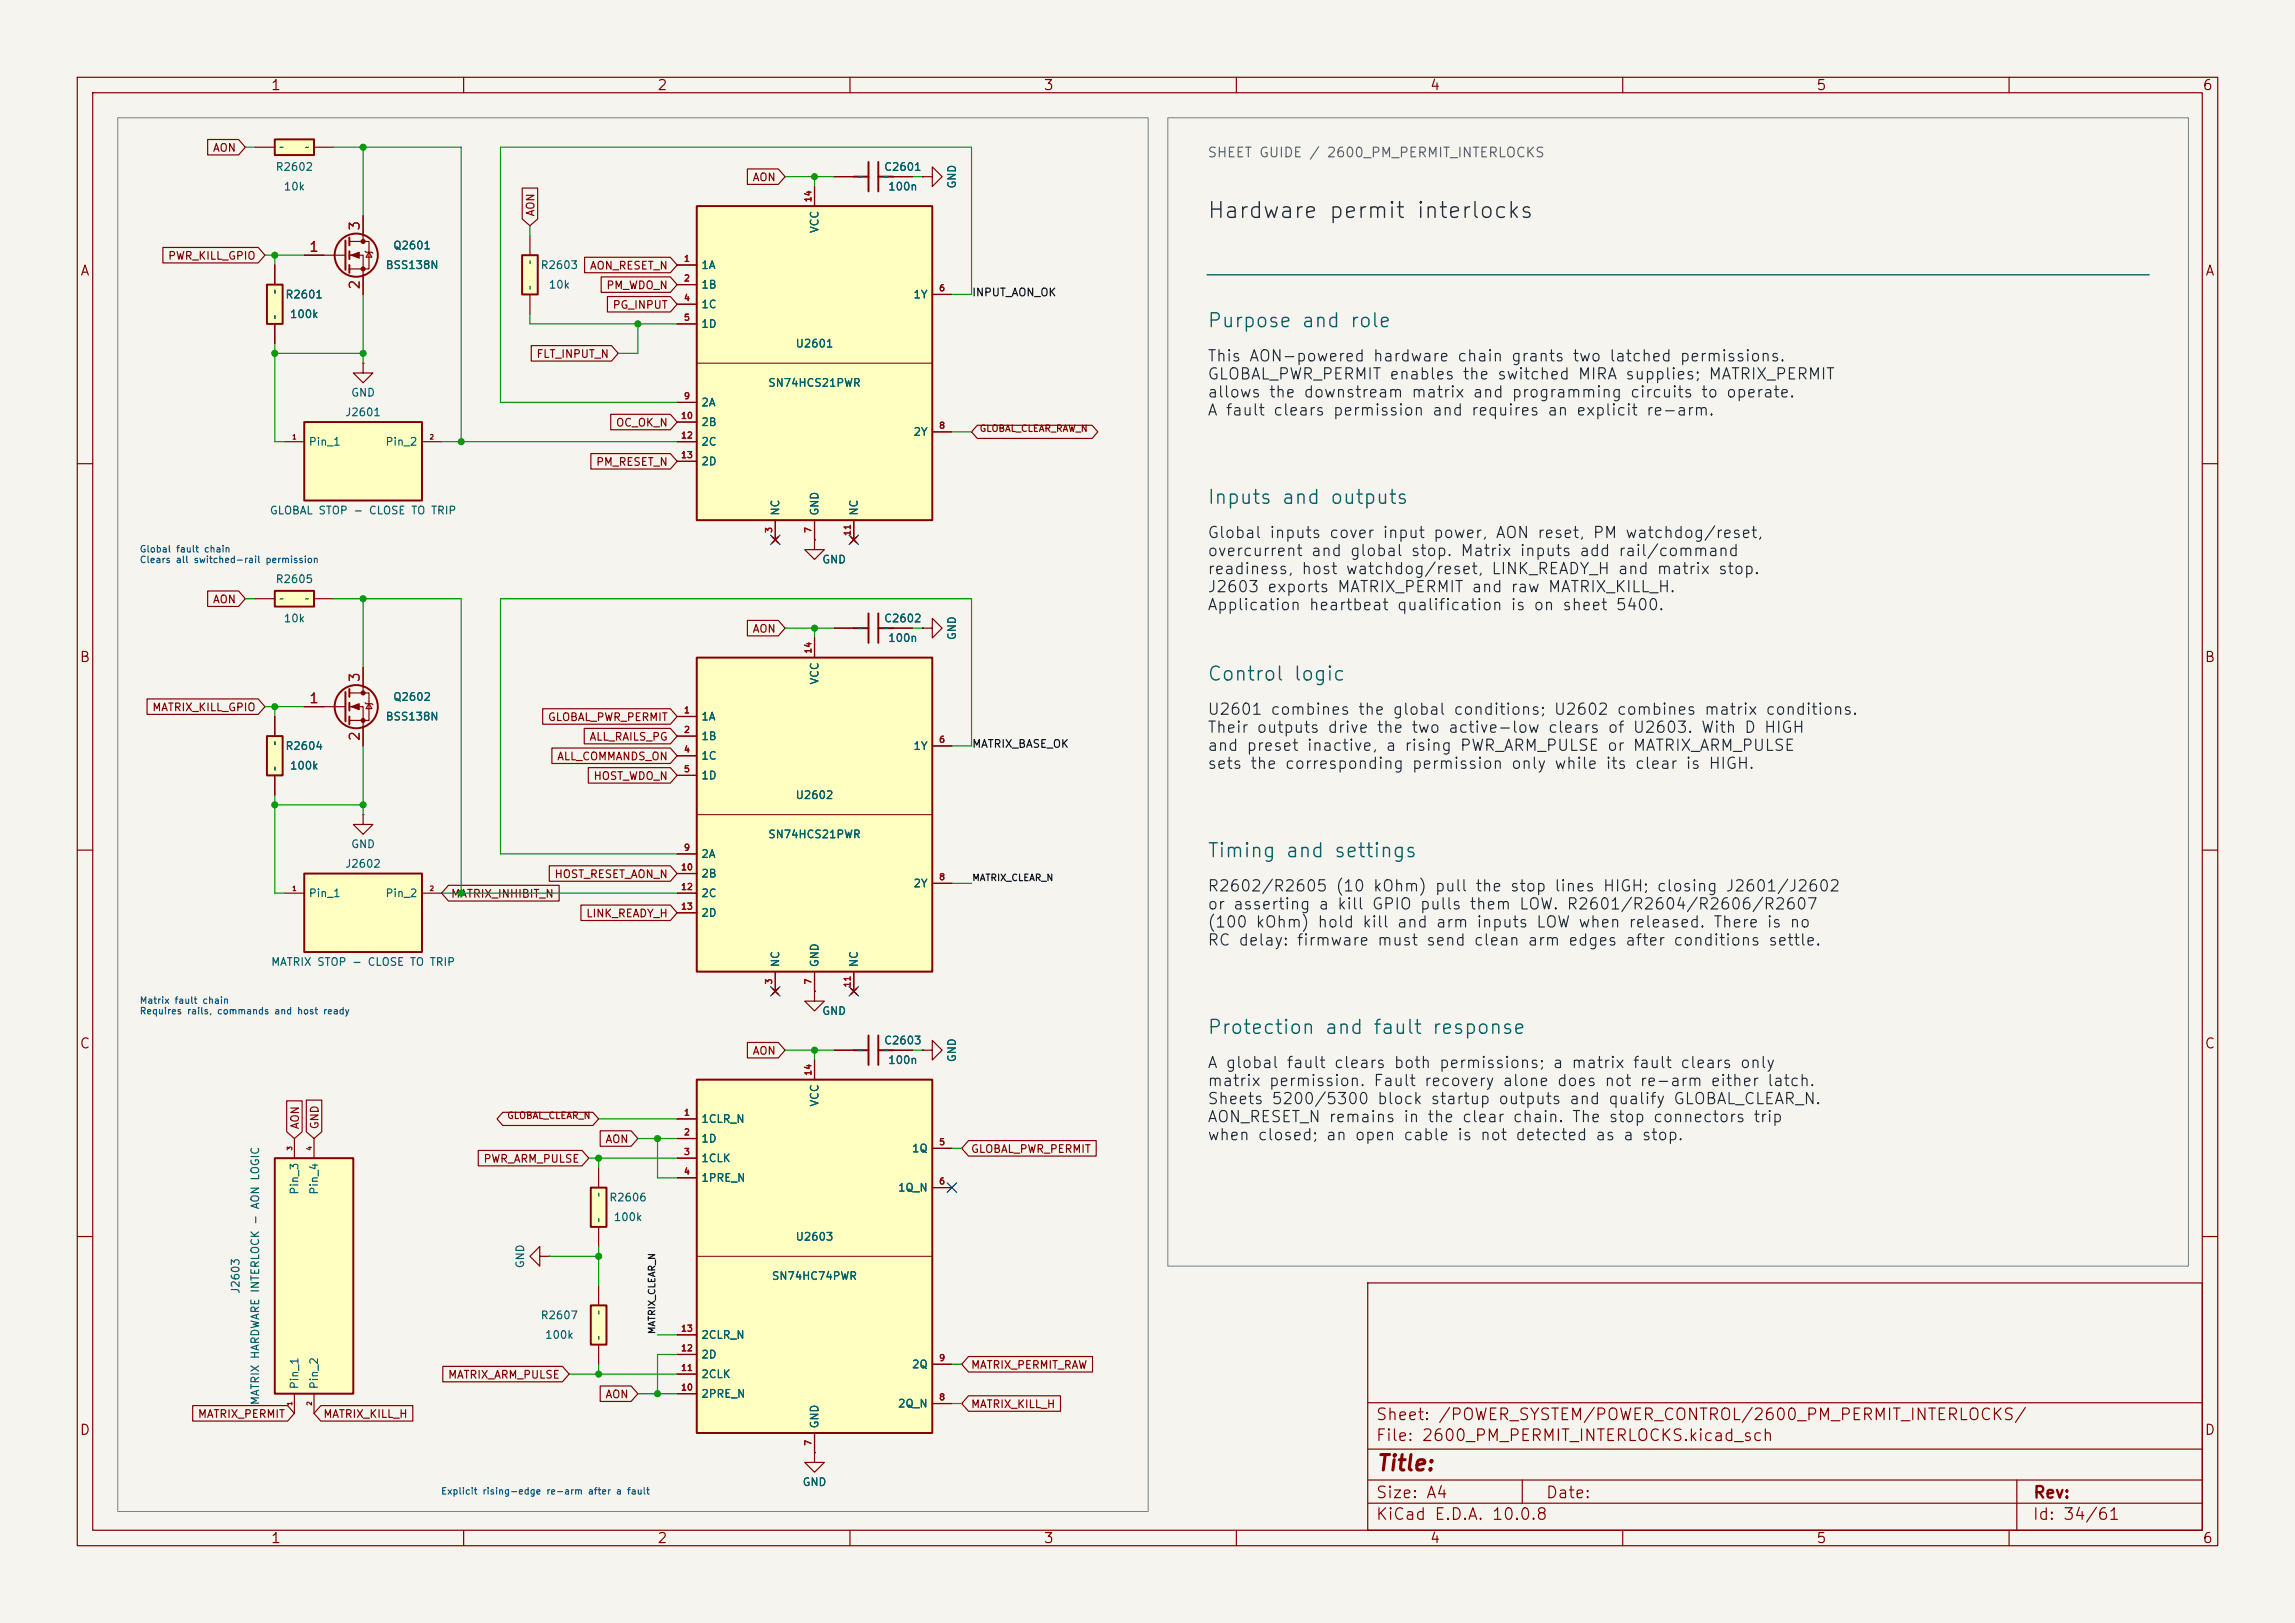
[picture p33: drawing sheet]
<svg xmlns="http://www.w3.org/2000/svg" width="297mm" height="210mm" viewBox="0 0 297 210" stroke-linecap="round" stroke-linejoin="round" font-family="sans-serif">
<defs><g id="words">
<text font-size="2.1" fill="#192f48" x="156.1" y="28.7">Hardware permit interlocks</text>
<text font-size="2" fill="#840000" x="178" y="190.8">Title:</text>
<g font-size="1.8" fill="#00646e">
<text x="156.1" y="42.8">Purpose and role</text>
<text x="156.1" y="65.7">Inputs and outputs</text>
<text x="156.1" y="88.5">Control logic</text>
<text x="156.1" y="111.4">Timing and settings</text>
<text x="156.1" y="134.3">Protection and fault response</text>
</g>
<g font-size="1.5" fill="#840000">
<text x="178" y="184.1">Sheet: /POWER_SYSTEM/POWER_CONTROL/2600_PM_PERMIT_INTERLOCKS/</text>
<text x="178" y="186.8">File: 2600_PM_PERMIT_INTERLOCKS.kicad_sch</text>
<text x="178" y="197">KiCad E.D.A. 10.0.8</text>
<text x="178" y="194.2">Size: A4</text>
<text x="200" y="194.2">Date:</text>
<text x="263" y="197">Id: 34/61</text>
<text x="263" y="194.2">Rev:</text>
</g>
<g font-size="1.4" fill="#212b37">
<text x="156.2" y="47.1">This AON-powered hardware chain grants two latched permissions.</text>
<text x="156.2" y="49.5">GLOBAL_PWR_PERMIT enables the switched MIRA supplies; MATRIX_PERMIT</text>
<text x="156.2" y="51.8">allows the downstream matrix and programming circuits to operate.</text>
<text x="156.2" y="54.1">A fault clears permission and requires an explicit re-arm.</text>
<text x="156.2" y="70">Global inputs cover input power, AON reset, PM watchdog/reset,</text>
<text x="156.2" y="72.3">overcurrent and global stop. Matrix inputs add rail/command</text>
<text x="156.2" y="74.7">readiness, host watchdog/reset, LINK_READY_H and matrix stop.</text>
<text x="156.2" y="77">J2603 exports MATRIX_PERMIT and raw MATRIX_KILL_H.</text>
<text x="156.2" y="79.3">Application heartbeat qualification is on sheet 5400.</text>
<text x="156.2" y="92.9">U2601 combines the global conditions; U2602 combines matrix conditions.</text>
<text x="156.2" y="95.2">Their outputs drive the two active-low clears of U2603. With D HIGH</text>
<text x="156.2" y="97.5">and preset inactive, a rising PWR_ARM_PULSE or MATRIX_ARM_PULSE</text>
<text x="156.2" y="99.9">sets the corresponding permission only while its clear is HIGH.</text>
<text x="156.2" y="115.7">R2602/R2605 (10 kOhm) pull the stop lines HIGH; closing J2601/J2602</text>
<text x="156.2" y="118.1">or asserting a kill GPIO pulls them LOW. R2601/R2604/R2606/R2607</text>
<text x="156.2" y="120.4">(100 kOhm) hold kill and arm inputs LOW when released. There is no</text>
<text x="156.2" y="122.7">RC delay: firmware must send clean arm edges after conditions settle.</text>
<text x="156.2" y="138.6">A global fault clears both permissions; a matrix fault clears only</text>
<text x="156.2" y="140.9">matrix permission. Fault recovery alone does not re-arm either latch.</text>
<text x="156.2" y="143.2">Sheets 5200/5300 block startup outputs and qualify GLOBAL_CLEAR_N.</text>
<text x="156.2" y="145.6">AON_RESET_N remains in the clear chain. The stop connectors trip</text>
<text x="156.2" y="147.9">when closed; an open cable is not detected as a stop.</text>
</g>
<g font-size="1.3" fill="#840000">
<text x="35" y="12">1</text>
<text x="85" y="12">2</text>
<text x="135" y="12">3</text>
<text x="185" y="12">4</text>
<text x="235" y="12">5</text>
<text x="285" y="12">6</text>
<text x="10.3" y="36">A</text>
<text x="285.3" y="36">A</text>
<text x="10.2" y="86">B</text>
<text x="285.2" y="86">B</text>
<text x="10.2" y="136">C</text>
<text x="285.2" y="136">C</text>
<text x="10.2" y="186">D</text>
<text x="285.2" y="186">D</text>
<text x="35" y="200">1</text>
<text x="85" y="200">2</text>
<text x="135" y="200">3</text>
<text x="185" y="200">4</text>
<text x="235" y="200">5</text>
<text x="285" y="200">6</text>
</g>
<text font-size="1.3" fill="#56606c" x="156.2" y="20.7">SHEET GUIDE / 2600_PM_PERMIT_INTERLOCKS</text>
<g font-size="1.3" fill="#a90000">
<text x="46.9" y="29.9" transform="rotate(-90 46.9 29.9)">3</text>
<text x="39.9" y="32.9">1</text>
<text x="46.9" y="37.6" transform="rotate(-90 46.9 37.6)">2</text>
<text x="46.9" y="88.4" transform="rotate(-90 46.9 88.4)">3</text>
<text x="39.9" y="91.3">1</text>
<text x="46.9" y="96" transform="rotate(-90 46.9 96)">2</text>
</g>
<g font-size="1" fill="#840000">
<text x="27.5" y="19.9">AON</text>
<text x="97.3" y="23.7">AON</text>
<text x="69.4" y="28.1" transform="rotate(-90 69.4 28.1)">AON</text>
<text x="21.7" y="33.8">PWR_KILL_GPIO</text>
<text x="76.3" y="35.1">AON_RESET_N</text>
<text x="78.4" y="37.7">PM_WDO_N</text>
<text x="79.2" y="40.2">PG_INPUT</text>
<text x="69.4" y="46.5">FLT_INPUT_N</text>
<text x="79.6" y="55.4">OC_OK_N</text>
<text x="77.1" y="60.5">PM_RESET_N</text>
<text x="27.5" y="78.3">AON</text>
<text x="97.3" y="82.1">AON</text>
<text x="19.6" y="92.3">MATRIX_KILL_GPIO</text>
<text x="70.8" y="93.5">GLOBAL_PWR_PERMIT</text>
<text x="72" y="98.6">ALL_COMMANDS_ON</text>
<text x="76.2" y="96.1">ALL_RAILS_PG</text>
<text x="76.7" y="101.2">HOST_WDO_N</text>
<text x="71.7" y="113.9">HOST_RESET_AON_N</text>
<text x="58.3" y="116.4">MATRIX_INHIBIT_N</text>
<text x="75.8" y="118.9">LINK_READY_H</text>
<text x="97.3" y="136.7">AON</text>
<text x="38.9" y="146.2" transform="rotate(-90 38.9 146.2)">AON</text>
<text x="41.5" y="146.2" transform="rotate(-90 41.5 146.2)">GND</text>
<text x="78.3" y="148.1">AON</text>
<text x="125.6" y="149.4">GLOBAL_PWR_PERMIT</text>
<text x="62.5" y="150.7">PWR_ARM_PULSE</text>
<text x="57.9" y="178.6">MATRIX_ARM_PULSE</text>
<text x="125.6" y="177.4">MATRIX_PERMIT_RAW</text>
<text x="25.5" y="183.7">MATRIX_PERMIT</text>
<text x="41.8" y="183.7">MATRIX_KILL_H</text>
<text x="78.3" y="181.2">AON</text>
<text x="125.6" y="182.4">MATRIX_KILL_H</text>
</g>
<g font-size="1" fill="#006464">
<text x="35.6" y="22.3">R2602</text>
<text x="114.3" y="22.3">C2601</text>
<text x="36.6" y="24.9">10k</text>
<text x="114.9" y="24.9">100n</text>
<text x="123.9" y="24.5" transform="rotate(-90 123.9 24.5)">GND</text>
<text x="49.8" y="35">BSS138N</text>
<text x="50.8" y="32.5">Q2601</text>
<text x="69.9" y="35">R2603</text>
<text x="90.7" y="35">1A</text>
<text x="106.2" y="30.2" transform="rotate(-90 106.2 30.2)">VCC</text>
<text x="36.9" y="38.9">R2601</text>
<text x="37.4" y="41.4">100k</text>
<text x="70.9" y="37.6">10k</text>
<text x="90.7" y="37.6">1B</text>
<text x="90.7" y="40.1">1C</text>
<text x="118.1" y="38.9">1Y</text>
<text x="90.7" y="42.7">1D</text>
<text x="102.9" y="45.2">U2601</text>
<text x="45.4" y="51.6">GND</text>
<text x="90.7" y="52.8">2A</text>
<text x="99.3" y="50.3">SN74HCS21PWR</text>
<text x="39.9" y="57.9">Pin_1</text>
<text x="44.6" y="54.1">J2601</text>
<text x="49.8" y="57.9">Pin_2</text>
<text x="90.7" y="55.4">2B</text>
<text x="90.7" y="57.9">2C</text>
<text x="118.1" y="56.6">2Y</text>
<text x="90.7" y="60.4">2D</text>
<text x="34.8" y="66.8">GLOBAL STOP - CLOSE TO TRIP</text>
<text x="101.1" y="66.8" transform="rotate(-90 101.1 66.8)">NC</text>
<text x="106.2" y="66.8" transform="rotate(-90 106.2 66.8)">GND</text>
<text x="111.2" y="66.8" transform="rotate(-90 111.2 66.8)">NC</text>
<text x="35.6" y="75.7">R2605</text>
<text x="106.3" y="73.1">GND</text>
<text x="36.6" y="80.8">10k</text>
<text x="114.3" y="80.8">C2602</text>
<text x="114.9" y="83.3">100n</text>
<text x="123.9" y="82.9" transform="rotate(-90 123.9 82.9)">GND</text>
<text x="106.2" y="88.7" transform="rotate(-90 106.2 88.7)">VCC</text>
<text x="49.8" y="93.5">BSS138N</text>
<text x="50.8" y="90.9">Q2602</text>
<text x="90.7" y="93.5">1A</text>
<text x="36.9" y="97.3">R2604</text>
<text x="37.4" y="99.8">100k</text>
<text x="90.7" y="96">1B</text>
<text x="90.7" y="98.5">1C</text>
<text x="90.7" y="101.1">1D</text>
<text x="118.1" y="97.3">1Y</text>
<text x="102.9" y="103.6">U2602</text>
<text x="44.6" y="112.5">J2602</text>
<text x="45.4" y="110">GND</text>
<text x="90.7" y="111.2">2A</text>
<text x="90.7" y="113.8">2B</text>
<text x="99.3" y="108.7">SN74HCS21PWR</text>
<text x="39.9" y="116.3">Pin_1</text>
<text x="49.8" y="116.3">Pin_2</text>
<text x="90.7" y="116.3">2C</text>
<text x="90.7" y="118.9">2D</text>
<text x="118.1" y="115.1">2Y</text>
<text x="35" y="125.2">MATRIX STOP - CLOSE TO TRIP</text>
<text x="101.1" y="125.2" transform="rotate(-90 101.1 125.2)">NC</text>
<text x="106.2" y="125.2" transform="rotate(-90 106.2 125.2)">GND</text>
<text x="111.2" y="125.2" transform="rotate(-90 111.2 125.2)">NC</text>
<text x="106.3" y="131.6">GND</text>
<text x="114.3" y="135.4">C2603</text>
<text x="114.9" y="137.9">100n</text>
<text x="123.9" y="137.5" transform="rotate(-90 123.9 137.5)">GND</text>
<text x="106.2" y="143.3" transform="rotate(-90 106.2 143.3)">VCC</text>
<text x="90.7" y="145.5">1CLR_N</text>
<text x="90.7" y="148.1">1D</text>
<text x="117.9" y="149.3">1Q</text>
<text x="38.9" y="154.7" transform="rotate(-90 38.9 154.7)">Pin_3</text>
<text x="41.4" y="154.7" transform="rotate(-90 41.4 154.7)">Pin_4</text>
<text x="78.8" y="155.7">R2606</text>
<text x="90.7" y="150.6">1CLK</text>
<text x="90.7" y="153.2">1PRE_N</text>
<text x="116.1" y="154.4">1Q_N</text>
<text x="79.3" y="158.2">100k</text>
<text x="102.9" y="160.8">U2603</text>
<text x="31.2" y="167.5" transform="rotate(-90 31.2 167.5)">J2603</text>
<text x="68.1" y="164.2" transform="rotate(-90 68.1 164.2)">GND</text>
<text x="99.8" y="165.9">SN74HC74PWR</text>
<text x="69.9" y="170.9">R2607</text>
<text x="70.5" y="173.5">100k</text>
<text x="90.7" y="173.5">2CLR_N</text>
<text x="38.9" y="179.8" transform="rotate(-90 38.9 179.8)">Pin_1</text>
<text x="41.4" y="179.8" transform="rotate(-90 41.4 179.8)">Pin_2</text>
<text x="90.7" y="178.6">2CLK</text>
<text x="90.7" y="176">2D</text>
<text x="117.9" y="177.3">2Q</text>
<text x="33.8" y="181.9" transform="rotate(-90 33.8 181.9)">MATRIX HARDWARE INTERLOCK - AON LOGIC</text>
<text x="90.7" y="181.1">2PRE_N</text>
<text x="106.2" y="184.9" transform="rotate(-90 106.2 184.9)">GND</text>
<text x="116.1" y="182.4">2Q_N</text>
<text x="103.8" y="192.5">GND</text>
</g>
<g font-size="1" fill="#0f0f0f">
<text x="125.7" y="38.6">INPUT_AON_OK</text>
<text x="125.7" y="97">MATRIX_BASE_OK</text>
</g>
<g font-size=".9" fill="#840000">
<text x="126.7" y="56.1">GLOBAL_CLEAR_RAW_N</text>
<text x="65.6" y="145">GLOBAL_CLEAR_N</text>
</g>
<g font-size=".9" fill="#0046be">
<text x="18" y="71.7">Global fault chain</text>
<text x="18" y="73.1">Clears all switched-rail permission</text>
<text x="18" y="130.1">Matrix fault chain</text>
<text x="18" y="131.5">Requires rails, commands and host ready</text>
<text x="57" y="193.6">Explicit rising-edge re-arm after a fault</text>
</g>
<g font-size=".9" fill="#0f0f0f">
<text x="125.7" y="114.2">MATRIX_CLEAR_N</text>
<text x="85" y="172.7" transform="rotate(-90 85 172.7)">MATRIX_CLEAR_N</text>
</g>
<g font-size=".8" fill="#006464">
<text x="36.1" y="19.7">~</text>
<text x="39.4" y="19.7">~</text>
<text x="111" y="23.5">~</text>
<text x="114.3" y="23.5">~</text>
<text x="69.2" y="34.3" transform="rotate(-90 69.2 34.3)">~</text>
<text x="36.2" y="41.4" transform="rotate(-90 36.2 41.4)">~</text>
<text x="36.2" y="38.1" transform="rotate(-90 36.2 38.1)">~</text>
<text x="69.2" y="37.6" transform="rotate(-90 69.2 37.6)">~</text>
<text x="36.1" y="78.1">~</text>
<text x="39.4" y="78.1">~</text>
<text x="111" y="81.9">~</text>
<text x="114.3" y="81.9">~</text>
<text x="36.2" y="99.8" transform="rotate(-90 36.2 99.8)">~</text>
<text x="36.2" y="96.5" transform="rotate(-90 36.2 96.5)">~</text>
<text x="111" y="136.5">~</text>
<text x="114.3" y="136.5">~</text>
<text x="78.1" y="154.9" transform="rotate(-90 78.1 154.9)">~</text>
<text x="78.1" y="158.2" transform="rotate(-90 78.1 158.2)">~</text>
<text x="78.1" y="173.5" transform="rotate(-90 78.1 173.5)">~</text>
<text x="78.1" y="170.2" transform="rotate(-90 78.1 170.2)">~</text>
</g>
<g font-size=".8" fill="#a90000">
<text x="105.2" y="26.2" transform="rotate(-90 105.2 26.2)">14</text>
<text x="88.4" y="34.1">1</text>
<text x="88.4" y="36.6">2</text>
<text x="88.4" y="39.2">4</text>
<text x="88.4" y="41.7">5</text>
<text x="121.5" y="37.9">6</text>
<text x="88.4" y="51.9">9</text>
<text x="88.1" y="54.4">10</text>
<text x="88.1" y="56.9">12</text>
<text x="88.1" y="59.5">13</text>
<text x="121.5" y="55.7">8</text>
<text x="100.1" y="69" transform="rotate(-90 100.1 69)">3</text>
<text x="105.2" y="69" transform="rotate(-90 105.2 69)">7</text>
<text x="110.3" y="69.4" transform="rotate(-90 110.3 69.4)">11</text>
<text x="105.2" y="84.7" transform="rotate(-90 105.2 84.7)">14</text>
<text x="88.4" y="92.5">1</text>
<text x="88.4" y="95">2</text>
<text x="88.4" y="97.6">4</text>
<text x="88.4" y="100.1">5</text>
<text x="121.5" y="96.3">6</text>
<text x="88.1" y="112.8">10</text>
<text x="88.4" y="110.3">9</text>
<text x="88.1" y="115.4">12</text>
<text x="88.1" y="117.9">13</text>
<text x="121.5" y="114.1">8</text>
<text x="100.1" y="127.5" transform="rotate(-90 100.1 127.5)">3</text>
<text x="105.2" y="127.5" transform="rotate(-90 105.2 127.5)">7</text>
<text x="110.3" y="127.8" transform="rotate(-90 110.3 127.8)">11</text>
<text x="105.2" y="139.3" transform="rotate(-90 105.2 139.3)">14</text>
<text x="88.4" y="144.6">1</text>
<text x="88.4" y="147.1">2</text>
<text x="88.4" y="149.6">3</text>
<text x="121.5" y="148.4">5</text>
<text x="88.4" y="152.2">4</text>
<text x="121.5" y="153.5">6</text>
<text x="88.1" y="172.5">13</text>
<text x="88.1" y="177.6">11</text>
<text x="88.1" y="175">12</text>
<text x="121.5" y="176.3">9</text>
<text x="88.1" y="180.1">10</text>
<text x="121.5" y="181.4">8</text>
<text x="105.2" y="187.2" transform="rotate(-90 105.2 187.2)">7</text>
</g>
<g font-size=".6" fill="#840000">
<text x="37.8" y="57">1</text>
<text x="55.5" y="57">2</text>
<text x="37.8" y="115.4">1</text>
<text x="55.5" y="115.4">2</text>
<text x="38" y="148.9" transform="rotate(-90 38 148.9)">3</text>
<text x="40.5" y="148.9" transform="rotate(-90 40.5 148.9)">4</text>
<text x="38" y="182" transform="rotate(-90 38 182)">1</text>
<text x="40.5" y="182" transform="rotate(-90 40.5 182)">2</text>
</g>
</g></defs>
<path d="M0 0h297v210h-297z" fill="#f5f4ef" stroke="#f5f4ef" stroke-width=".13"/>
<g fill="none" stroke="#840000" stroke-width=".15">
<path d="M10 10h277v190h-277zM12 12h273v186h-273zM60 10v2M110 10v2M160 10v2M210 10v2M260 10v2M10 60h2M285 60h2M10 110h2M285 110h2M10 160h2"/>
<path d="M177 166h108v32h-108zM285 160h2M60 198v2M110 198v2M160 198v2M177 194.5h108M177 191.5h108M177 187.5h108M177 181.5h108M197 191.5v3M210 198v2M260 198v2"/>
<path d="M261 191.5v6.5"/>
</g>
<path d="M35.6 76.5h5v2h-5z" fill="#ffffc2"/>
<g fill="none" stroke="#840000" stroke-width=".25">
<path d="M44.7 31.1v3.8M45.2 30.7v1.1M45.2 32.5v1M45.2 34.3v1M35.6 76.5h5v2h-5z"/>
<circle cx="46.1" cy="33" r="2.79"/>
</g>
<path d="M39.4 33h5.3M45.2 31.2h2.6v3.6h-2.6M45.2 33h1.8v5.1M47 27.9v3.3M47.2 32.5l.2 .1h.7l.2 .2M47.8 32.6l.3 .7h-.7zM33 77.5h2.6M40.6 77.5h2.6" fill="none" stroke="#840000" stroke-width=".15"/>
<g fill="#840000" stroke="#840000" stroke-width=".15">
<path d="M45.5 33l1-.4v.8z"/>
<circle cx="47" cy="31.2" r=".25"/>
<circle cx="47" cy="34.8" r=".25"/>
</g>
<path d="M34.5 36.8h2.1v5.1h-2.1z" fill="#ffffc2"/>
<path d="M34.5 36.8h2.1v5.1h-2.1z" fill="none" stroke="#840000" stroke-width=".25"/>
<path d="M35.6 34.3v2.5M35.6 41.9v2.6" fill="none" stroke="#840000" stroke-width=".15"/>
<path d="M39.4 54.6h15.2v10.2h-15.2z" fill="#ffffc2"/>
<path d="M39.4 54.6h15.2v10.2h-15.2z" fill="none" stroke="#840000" stroke-width=".25"/>
<path d="M36.8 57.2h2.6M47 47v1.3h1.3l-1.3 1.2-1.3-1.2h1.3M47 47h.1M54.6 57.2h2.5" fill="none" stroke="#840000" stroke-width=".15"/>
<path d="M35.6 149.9h10.1v30.4h-10.1z" fill="#ffffc2"/>
<path d="M35.6 149.9h10.1v30.4h-10.1z" fill="none" stroke="#840000" stroke-width=".25"/>
<path d="M38.1 147.3v2.6M40.6 147.3v2.6M69.8 162.6v-1.3l-1.2 1.3 1.2 1.2v-1.2h1.3M71.1 162.6h.1M38.1 180.3v2.6M40.6 180.3v2.6" fill="none" stroke="#840000" stroke-width=".15"/>
<path d="M76.5 153.7h2v5.1h-2z" fill="#ffffc2"/>
<path d="M76.5 153.7h2v5.1h-2z" fill="none" stroke="#840000" stroke-width=".25"/>
<path d="M77.5 151.1v2.6M77.5 158.8v2.5" fill="none" stroke="#840000" stroke-width=".15"/>
<path d="M76.5 168.9h2v5.1h-2z" fill="#ffffc2"/>
<path d="M76.5 168.9h2v5.1h-2z" fill="none" stroke="#840000" stroke-width=".25"/>
<path d="M77.5 166.4v2.5M77.5 174v2.5" fill="none" stroke="#840000" stroke-width=".15"/>
<path d="M39.4 113h15.2v10.2h-15.2z" fill="#ffffc2"/>
<path d="M110.5 22.9h1.9M112.4 21v3.8M113.7 21v3.8M113.7 22.9h1.9M39.4 113h15.2v10.2h-15.2zM110.5 135.9h1.9M112.4 134v3.8M113.7 135.9h1.9M113.7 134v3.8" fill="none" stroke="#840000" stroke-width=".25"/>
<g fill="none" stroke="#840000" stroke-width=".15">
<path d="M107.9 22.9h2.6M115.6 22.9h2.5M119.4 22.9h1.2v-1.3l1.3 1.3-1.3 1.2v-1.2M119.4 22.9h.1M36.8 115.6h2.6M47 105.4v1.3h1.3l-1.3 1.3-1.3-1.3h1.3M47 105.4h.1M54.6 115.6h2.5M105.4 128.3v1.2h1.3l-1.3 1.3-1.3-1.3h1.3M105.4 128.3h.1M107.9 135.9h2.6M115.6 135.9h2.5"/>
<path d="M119.4 135.9h1.2v-1.3l1.3 1.3-1.3 1.3v-1.3M119.4 135.9h.1"/>
</g>
<path d="M67.6 33h2v5.1h-2z" fill="#ffffc2"/>
<path d="M67.6 33h2v5.1h-2z" fill="none" stroke="#840000" stroke-width=".25"/>
<path d="M68.6 30.5v2.5M68.6 38.1v2.5" fill="none" stroke="#840000" stroke-width=".15"/>
<path d="M90.2 139.7h30.4v45.7h-30.4z" fill="#ffffc2"/>
<path d="M90.2 139.7h30.4v45.7h-30.4z" fill="none" stroke="#840000" stroke-width=".25"/>
<path d="M90.2 162.6h30.4" fill="none" stroke="#840000" stroke-width=".13"/>
<g fill="none" stroke="#840000" stroke-width=".15">
<path d="M105.4 69.9v1.2h1.3l-1.3 1.3-1.3-1.3h1.3M105.4 69.9h.1M105.4 137.2v2.5M87.6 144.8h2.6M87.6 147.3h2.6M87.6 149.9h2.6M87.6 152.4h2.6M120.6 148.6h2.6M120.6 153.7h2.6M87.6 177.8h2.6M87.6 175.3h2.6M87.6 172.7h2.6"/>
<path d="M120.6 176.5h2.6M87.6 180.3h2.6M105.4 185.4v2.6M120.6 181.6h2.6"/>
</g>
<path d="M90.2 26.7h30.4v40.6h-30.4z" fill="#ffffc2"/>
<path d="M90.2 26.7h30.4v40.6h-30.4z" fill="none" stroke="#840000" stroke-width=".25"/>
<path d="M90.2 47h30.4" fill="none" stroke="#840000" stroke-width=".13"/>
<g fill="none" stroke="#840000" stroke-width=".15">
<path d="M87.6 34.3h2.6M87.6 36.8h2.6M87.6 39.4h2.6M105.4 24.1v2.6M120.6 38.1h2.6M87.6 41.9h2.6M87.6 52.1h2.6M87.6 54.6h2.6M87.6 57.2h2.6M87.6 59.7h2.6M120.6 55.9h2.6M99.9 69.5l.8 .7"/>
<path d="M100.3 67.3v2.6M100.7 69.5l-.8 .7M105.4 67.3v2.6M110.1 69.5l.8 .7M110.5 67.3v2.6M110.9 69.5l-.8 .7"/>
</g>
<path d="M90.2 85.1h30.4v40.6h-30.4z" fill="#ffffc2"/>
<g fill="none" stroke="#840000" stroke-width=".25">
<path d="M112.4 79.4v3.8M113.7 79.4v3.8M44.7 89.5v3.8M45.2 89.2v1M45.2 90.9v1M45.2 92.7v1M90.2 85.1h30.4v40.6h-30.4zM110.5 81.3h1.9M113.7 81.3h1.9"/>
<circle cx="46.1" cy="91.4" r="2.79"/>
</g>
<path d="M90.2 105.4h30.4" fill="none" stroke="#840000" stroke-width=".13"/>
<g fill="none" stroke="#840000" stroke-width=".15">
<path d="M39.4 91.4h5.3M45.2 89.7h2.6v3.5h-2.6M45.2 91.4h1.8v5.1M47 86.4v3.3M47.2 90.9l.2 .2h.7l.2 .1M47.8 91.1l.3 .6h-.7zM87.6 92.7h2.6M87.6 95.3h2.6M87.6 97.8h2.6M105.4 82.6v2.5M107.9 81.3h2.6M115.6 81.3h2.5"/>
<path d="M119.4 81.3h1.2v-1.3l1.3 1.3-1.3 1.3v-1.3M119.4 81.3h.1M120.6 96.5h2.6M87.6 100.3h2.6M87.6 110.5h2.6M87.6 113h2.6M87.6 115.6h2.6M87.6 118.1h2.6M120.6 114.3h2.6M99.9 127.9l.8 .8M100.3 125.7v2.6M100.7 127.9l-.8 .8"/>
<path d="M105.4 125.7v2.6M110.1 127.9l.8 .8M110.5 125.7v2.6M110.9 127.9l-.8 .8M105.4 188v1.2h1.3l-1.3 1.3-1.3-1.3h1.3M105.4 188h.1"/>
</g>
<g fill="#840000" stroke="#840000" stroke-width=".15">
<path d="M45.5 91.4l1-.3v.7z"/>
<circle cx="47" cy="89.7" r=".25"/>
<circle cx="47" cy="93.2" r=".25"/>
</g>
<path d="M34.5 95.3h2.1v5h-2.1z" fill="#ffffc2"/>
<path d="M34.5 95.3h2.1v5h-2.1z" fill="none" stroke="#840000" stroke-width=".25"/>
<path d="M35.6 92.7v2.6M35.6 100.3v2.6" fill="none" stroke="#840000" stroke-width=".15"/>
<path d="M35.6 18h5v2.1h-5z" fill="#ffffc2"/>
<path d="M35.6 18h5v2.1h-5z" fill="none" stroke="#840000" stroke-width=".25"/>
<g fill="none" stroke="#840000" stroke-width=".15">
<path d="M26.9 18h4l.8 1.1-.8 1h-4zM33 19.1h2.6M40.6 19.1h2.6M21.1 32h12.3l.9 1-.9 1h-12.3zM35.6 34.3v2.5M39.4 33h2.5M47 27.9v2.6M47 35.6v2.5M67.6 24.3h2v4l-1 .9-1-.9zM75.7 33.3h11.1l.8 1-.8 1h-11.1zM77.8 35.8h9l.8 1-.8 1h-9zM78.6 38.4h8.2l.8 1-.8 1h-8.2z"/>
<path d="M87.6 34.3h2.6M87.6 36.8h2.6M87.6 39.4h2.6M96.7 21.9h4l.9 1-.9 1h-4zM105.4 24.1v2.6M107.9 22.9h2.6M115.6 22.9h2.5M119.4 22.9h.1M120.6 38.1h2.6M35.6 41.9v2.6M68.8 44.7h10.3l.9 1-.9 1h-10.3zM76.5 58.7h10.3l.8 1-.8 1h-10.3z"/>
<path d="M79 53.6h7.8l.8 1-.8 1h-7.8zM87.6 41.9h2.6M87.6 52.1h2.6M87.6 54.6h2.6M87.6 57.2h2.6M87.6 59.7h2.6M120.6 55.9h2.6M126.5 55h14.8l.8 .9-.8 .8h-14.8l-.8-.8zM26.9 76.5h4l.8 1-.8 1h-4zM99.9 69.5l.8 .7M100.3 67.3v2.6M100.7 69.5l-.8 .7"/>
<path d="M105.4 69.9h.1M105.4 67.3v2.6M110.1 69.5l.8 .7M110.5 67.3v2.6M110.9 69.5l-.8 .7M19 90.4h14.4l.9 1-.9 1h-14.4zM35.6 92.7v2.6M39.4 91.4h2.5M47 86.4v2.5M47 94v2.5M70.2 91.7h16.6l.8 1-.8 1h-16.6zM71.4 96.8h15.4l.8 1-.8 1h-15.4z"/>
<path d="M75.6 94.2h11.2l.8 1.1-.8 1h-11.2zM76.1 99.3h10.7l.8 1-.8 1h-10.7zM87.6 92.7h2.6M87.6 95.3h2.6M87.6 97.8h2.6M96.7 80.3h4l.9 1-.9 1h-4zM105.4 82.6v2.5M107.9 81.3h2.6M115.6 81.3h2.5M119.4 81.3h.1M120.6 96.5h2.6M35.6 100.3v2.6"/>
<path d="M58 114.6h14.4v2h-14.4l-.9-1zM71.1 112h15.7l.8 1-.8 1h-15.7zM75.2 117.1h11.6l.8 1-.8 1h-11.6zM87.6 100.3h2.6M87.6 110.5h2.6M87.6 113h2.6M87.6 115.6h2.6M87.6 118.1h2.6M120.6 114.3h2.6M96.7 134.9h4l.9 1-.9 1h-4zM99.9 127.9l.8 .8M100.3 125.7v2.6"/>
<path d="M100.7 127.9l-.8 .8M105.4 128.3h.1M105.4 125.7v2.6M105.4 137.2v2.5M107.9 135.9h2.6M110.1 127.9l.8 .8M110.5 125.7v2.6M110.9 127.9l-.8 .8M115.6 135.9h2.5M119.4 135.9h.1M37.1 142.4h2v4l-1 .9-1-.9zM39.6 142.3h2v4.1l-1 .9-1-.9z"/>
<path d="M61.9 148.9h13.4l.9 1-.9 1h-13.4zM65.1 143.9h11.6l.8 .9-.8 .8h-11.6l-.8-.8zM77.7 146.3h4l.8 1-.8 1h-4zM87.6 144.8h2.6M87.6 147.3h2.6M87.6 149.9h2.6M87.6 152.4h2.6M120.6 148.6h2.6M120.6 153.7h2.6M125.3 147.6h16.6v2h-16.6l-.8-1zM57.3 176.8h15.5l.9 1-.9 1h-15.5zM77.7 179.3h4l.8 1-.8 1h-4z"/>
<path d="M87.6 177.8h2.6M87.6 175.3h2.6M87.6 172.7h2.6M120.6 176.5h2.6M125.3 175.5h16.1v2h-16.1l-.8-1zM24.9 181.9h12.3l.9 1-.9 1h-12.3zM41.5 181.9h11.9v2h-11.9l-.9-1zM87.6 180.3h2.6M105.4 188h.1M105.4 185.4v2.6M120.6 181.6h2.6M125.3 180.6h11.9v2h-11.9l-.8-1z"/>
</g>
<path d="M156.2 35.6h121.9" fill="none" stroke="#00646e" stroke-width=".18"/>
<g fill="none" stroke="#009600" stroke-width=".15">
<path d="M31.7 19.1h1.3M43.2 19.1h16.5v38.1M47 19.1v8.8M34.3 33h5.1M35.6 33v1.3M47 38.1v8.9M68.6 29.2v1.3M101.6 22.9h6.3M105.4 22.9v1.2M118.1 22.9h1.3M123.2 38.1h2.5v-19h-60.9v33h22.8M35.6 44.5v12.7h1.2"/>
<path d="M35.6 45.7h11.4M57.1 57.2h30.5M68.6 40.6v1.3h19M82.5 41.9v3.8h-2.5M123.2 55.9h2.5M31.7 77.5h1.3M43.2 77.5h16.5v38.1M47 77.5v8.9M34.3 91.4h5.1M35.6 91.4v1.3M47 96.5v8.9M101.6 81.3h6.3"/>
<path d="M105.4 81.3v1.3M118.1 81.3h1.3M123.2 96.5h2.5v-19h-60.9v33h22.8M35.6 104.1h11.4M35.6 102.9v12.7h1.2M57.1 115.6h30.5M123.2 114.3h2.5M101.6 135.9h6.3M105.4 135.9v1.3M118.1 135.9h1.3M76.2 149.9h11.4M77.5 149.9v1.2"/>
<path d="M77.5 144.8h10.1M82.5 147.3h5.1M85.1 147.3v5.1h2.5M123.2 148.6h1.3M71.1 162.6h6.4M73.7 177.8h13.9M77.5 161.3v5.1M77.5 176.5v1.3M85.1 172.7h2.5M87.6 175.3h-2.5v5M123.2 176.5h1.3M82.5 180.3h5.1"/>
<path d="M123.2 181.6h1.3"/>
</g>
<path d="M99.7 69.2l1.2 1.3M100.9 69.2l-1.2 1.3M109.9 69.2l1.2 1.3M111.1 69.2l-1.2 1.3M99.7 127.7l1.2 1.2M100.9 127.7l-1.2 1.2M109.9 127.7l1.2 1.2M111.1 127.7l-1.2 1.2M122.6 153.1l1.2 1.2M123.8 153.1l-1.2 1.2" fill="none" stroke="#000084" stroke-width=".15"/>
<path d="M15.2 15.2h133.4v180.4h-133.4zM151.1 15.2h132.1v148.6h-132.1z" fill="none" stroke="#78808a" stroke-width=".13"/>
<g fill="#009600">
<circle cx="105.4" cy="135.9" r=".46"/>
<circle cx="85.1" cy="147.3" r=".46"/>
<circle cx="85.1" cy="180.3" r=".46"/>
<circle cx="59.7" cy="115.6" r=".46"/>
<circle cx="77.5" cy="149.9" r=".46"/>
<circle cx="77.5" cy="162.6" r=".46"/>
<circle cx="77.5" cy="177.8" r=".46"/>
<circle cx="35.6" cy="45.7" r=".46"/>
<circle cx="35.6" cy="33" r=".46"/>
<circle cx="47" cy="45.7" r=".46"/>
<circle cx="47" cy="19.1" r=".46"/>
<circle cx="105.4" cy="22.9" r=".46"/>
<circle cx="82.5" cy="41.9" r=".46"/>
<circle cx="59.7" cy="57.2" r=".46"/>
<circle cx="35.6" cy="91.4" r=".46"/>
<circle cx="105.4" cy="81.3" r=".46"/>
<circle cx="47" cy="104.1" r=".46"/>
<circle cx="35.6" cy="104.1" r=".46"/>
<circle cx="47" cy="77.5" r=".46"/>
</g>
<use href="#words"/>
</svg>
